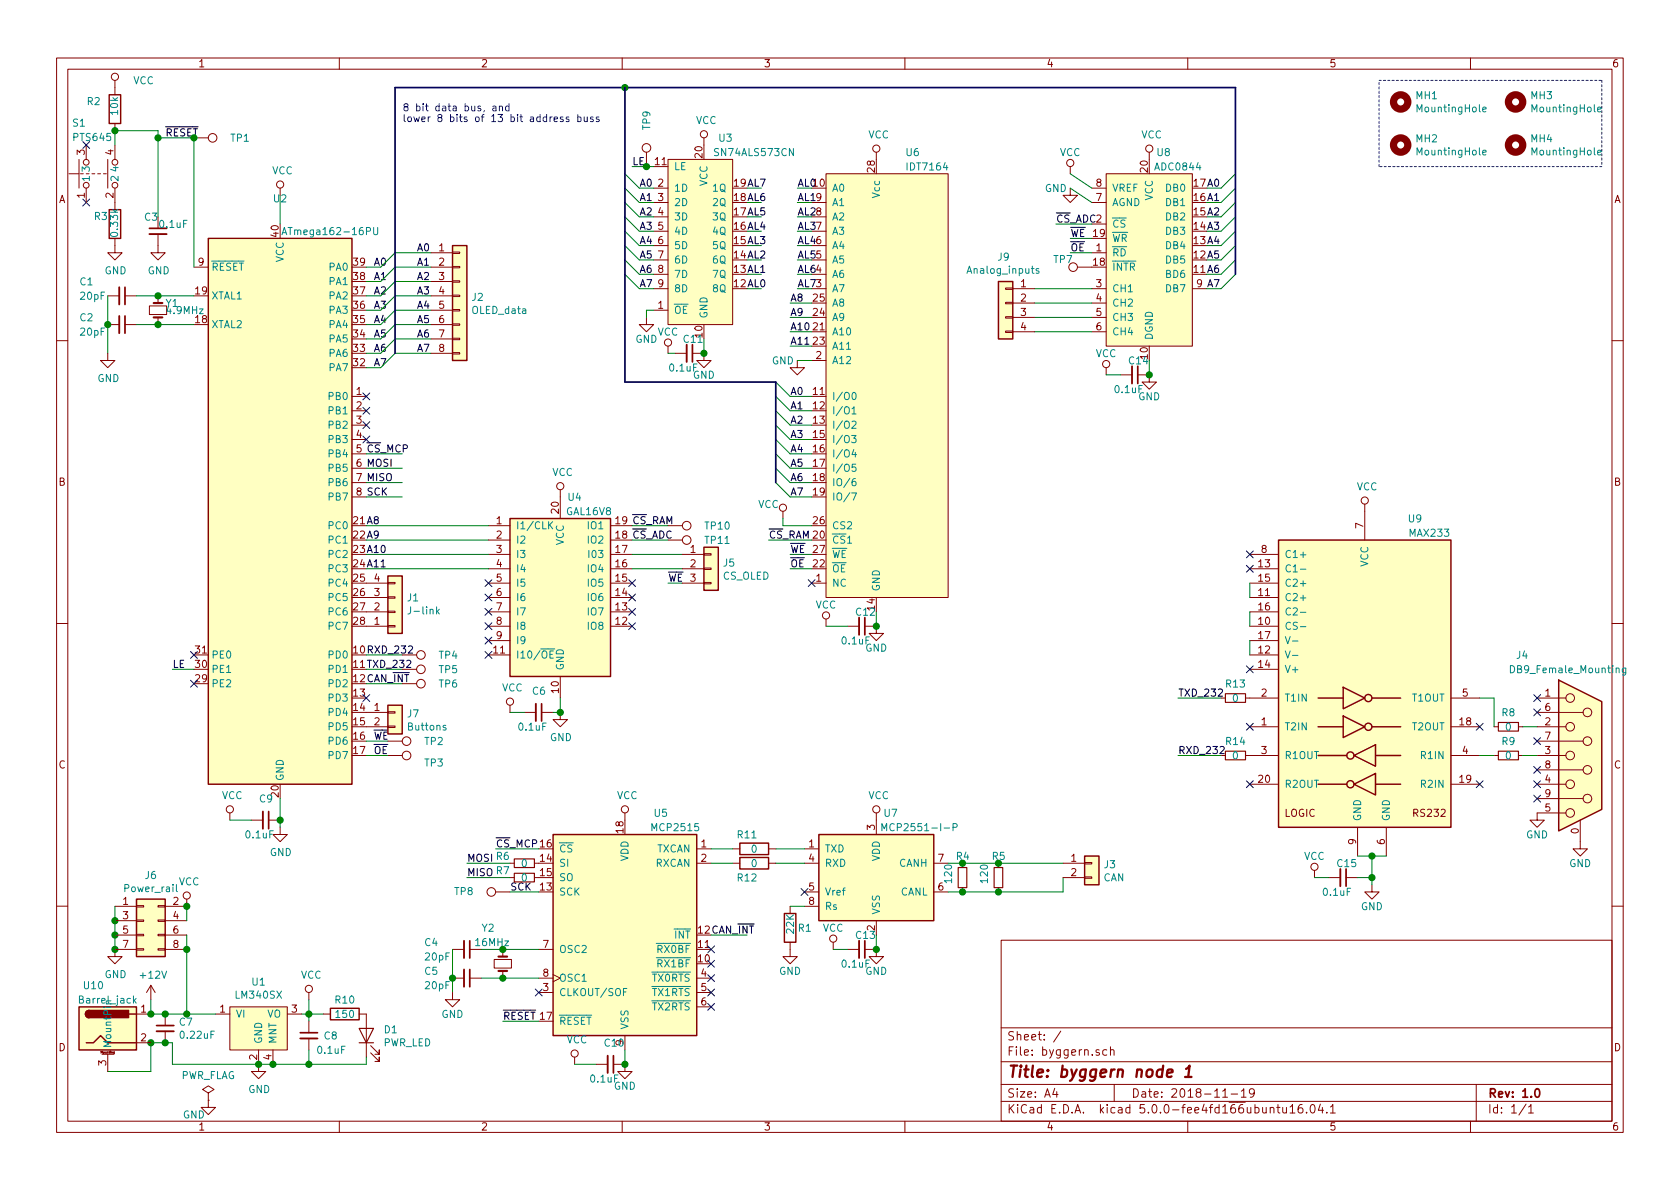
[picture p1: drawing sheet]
<svg xmlns="http://www.w3.org/2000/svg" width="297mm" height="210mm" viewBox="0 0 297 210" stroke-linecap="round" stroke-linejoin="round" font-family="sans-serif">
<defs><g id="words">
<text font-size="2.8" fill="#840000" x="178" y="190.5">Title: byggern node 1</text>
<g font-size="2.1" fill="#840000">
<text x="178" y="184">Sheet: /</text>
<text x="178" y="186.7">File: byggern.sch</text>
<text x="178" y="196.9">KiCad E.D.A. kicad 5.0.0-fee4fd166ubuntu16.04.1</text>
<text x="178" y="194.1">Size: A4</text>
<text x="200" y="194.1">Date: 2018-11-19</text>
<text x="263" y="194.1">Rev: 1.0</text>
<text x="263" y="196.9">Id: 1/1</text>
</g>
<g font-size="1.8" fill="#840000">
<text x="35" y="11.9">1</text>
<text x="85" y="11.9">2</text>
<text x="135" y="11.9">3</text>
<text x="185" y="11.9">4</text>
<text x="235" y="11.9">5</text>
<text x="285" y="11.9">6</text>
<text x="15" y="27.4" transform="rotate(-90 15 27.4)">3</text>
<text x="20.1" y="27.4" transform="rotate(-90 20.1 27.4)">4</text>
<text x="115.9" y="29.2">11</text>
<text x="124.2" y="27.9" transform="rotate(-90 124.2 27.9)">20</text>
<text x="10.4" y="35.9">A</text>
<text x="15" y="35" transform="rotate(-90 15 35)">1</text>
<text x="20.1" y="35" transform="rotate(-90 20.1 35)">2</text>
<text x="116.4" y="33">2</text>
<text x="116.4" y="35.6">3</text>
<text x="154.7" y="30.4" transform="rotate(-90 154.7 30.4)">28</text>
<text x="193.8" y="35.6">7</text>
<text x="193.8" y="33">8</text>
<text x="202.9" y="30.4" transform="rotate(-90 202.9 30.4)">20</text>
<text x="285.4" y="35.9">A</text>
<text x="49.3" y="41.9" transform="rotate(-90 49.3 41.9)">40</text>
<text x="116.4" y="38.1">4</text>
<text x="116.4" y="40.6">5</text>
<text x="193.3" y="41.9">19</text>
<text x="35.1" y="47">9</text>
<text x="62.5" y="47">39</text>
<text x="77.6" y="44.4">1</text>
<text x="77.6" y="47">2</text>
<text x="116.4" y="43.2">6</text>
<text x="116.4" y="45.7">7</text>
<text x="193.3" y="47">18</text>
<text x="193.8" y="44.4">1</text>
<text x="34.6" y="52.1">19</text>
<text x="62.5" y="52.1">37</text>
<text x="62.5" y="49.5">38</text>
<text x="77.6" y="49.5">3</text>
<text x="77.6" y="52.1">4</text>
<text x="116.4" y="48.3">8</text>
<text x="116.4" y="50.8">9</text>
<text x="143.8" y="53.3">25</text>
<text x="180.5" y="50.8">1</text>
<text x="180.5" y="53.3">2</text>
<text x="193.8" y="50.8">3</text>
<text x="193.8" y="53.3">4</text>
<text x="34.6" y="57.1">18</text>
<text x="62.5" y="59.7">34</text>
<text x="62.5" y="57.1">35</text>
<text x="62.5" y="54.6">36</text>
<text x="77.6" y="54.6">5</text>
<text x="77.6" y="57.1">6</text>
<text x="77.6" y="59.7">7</text>
<text x="116.4" y="54.6">1</text>
<text x="124.2" y="59.6" transform="rotate(-90 124.2 59.6)">10</text>
<text x="143.8" y="58.4">21</text>
<text x="143.8" y="55.9">24</text>
<text x="180.5" y="55.9">3</text>
<text x="180.5" y="58.4">4</text>
<text x="193.8" y="55.9">5</text>
<text x="193.8" y="58.4">6</text>
<text x="62.5" y="64.8">32</text>
<text x="62.5" y="62.2">33</text>
<text x="77.6" y="62.2">8</text>
<text x="143.8" y="61">23</text>
<text x="144.3" y="63.5">2</text>
<text x="202.9" y="63.4" transform="rotate(-90 202.9 63.4)">10</text>
<text x="63" y="69.8">1</text>
<text x="143.8" y="69.8">11</text>
<text x="63" y="72.4">2</text>
<text x="63" y="74.9">3</text>
<text x="63" y="77.5">4</text>
<text x="143.8" y="72.4">12</text>
<text x="143.8" y="74.9">13</text>
<text x="143.8" y="77.5">15</text>
<text x="143.8" y="80">16</text>
<text x="143.8" y="82.5">17</text>
<text x="10.4" y="85.9">B</text>
<text x="143.8" y="85.1">18</text>
<text x="143.8" y="87.6">19</text>
<text x="285.4" y="85.9">B</text>
<text x="87.8" y="92.7">1</text>
<text x="87.8" y="95.2">2</text>
<text x="98.8" y="90.7" transform="rotate(-90 98.8 90.7)">20</text>
<text x="143.8" y="92.7">26</text>
<text x="241" y="93.4" transform="rotate(-90 241 93.4)">7</text>
<text x="87.8" y="97.8">3</text>
<text x="87.8" y="100.3">4</text>
<text x="108.9" y="100.3">16</text>
<text x="108.9" y="97.8">17</text>
<text x="122.1" y="97.8">1</text>
<text x="122.1" y="100.3">2</text>
<text x="143.8" y="100.3">22</text>
<text x="143.8" y="97.8">27</text>
<text x="222.6" y="100.3">13</text>
<text x="223" y="97.8">8</text>
<text x="62.5" y="102.9">25</text>
<text x="62.5" y="105.4">26</text>
<text x="62.5" y="107.9">27</text>
<text x="66.2" y="107.9">2</text>
<text x="66.2" y="105.4">3</text>
<text x="66.2" y="102.9">4</text>
<text x="87.8" y="102.9">5</text>
<text x="87.8" y="105.4">6</text>
<text x="87.8" y="107.9">7</text>
<text x="108.9" y="107.9">13</text>
<text x="108.9" y="105.4">14</text>
<text x="108.9" y="102.9">15</text>
<text x="118.1" y="102.9">WE 3</text>
<text x="144.3" y="102.9">1</text>
<text x="154.7" y="107.9" transform="rotate(-90 154.7 107.9)">14</text>
<text x="222.6" y="105.4">11</text>
<text x="222.6" y="102.9">15</text>
<text x="222.6" y="107.9">16</text>
<text x="62.5" y="110.5">28</text>
<text x="66.2" y="110.5">1</text>
<text x="87.8" y="110.5">8</text>
<text x="87.8" y="113">9</text>
<text x="108.9" y="110.5">12</text>
<text x="222.6" y="110.5">10</text>
<text x="222.6" y="113">17</text>
<text x="34.6" y="118.1">30</text>
<text x="34.6" y="115.6">31</text>
<text x="87.3" y="115.6">11</text>
<text x="222.6" y="115.6">12</text>
<text x="222.6" y="118.1">14</text>
<text x="34.6" y="120.6">29</text>
<text x="62.5" y="123.2">13</text>
<text x="62.5" y="125.7">14</text>
<text x="66.2" y="125.7">1</text>
<text x="98.8" y="122.5" transform="rotate(-90 98.8 122.5)">10</text>
<text x="223" y="123.2">2</text>
<text x="258.6" y="123.2">5</text>
<text x="273.2" y="123.2">1</text>
<text x="273.2" y="125.7">6</text>
<text x="62.5" y="128.3">15</text>
<text x="62.5" y="130.8">16</text>
<text x="66.2" y="128.3">2</text>
<text x="223" y="128.3">1</text>
<text x="258.1" y="128.3">18</text>
<text x="273.2" y="128.3">2</text>
<text x="273.2" y="130.8">7</text>
<text x="10.4" y="135.9">C</text>
<text x="62.5" y="133.3">17</text>
<text x="223" y="133.3">3</text>
<text x="258.6" y="133.3">4</text>
<text x="273.2" y="133.3">3</text>
<text x="273.2" y="135.9">8</text>
<text x="285.4" y="135.9">C</text>
<text x="49.3" y="140.9" transform="rotate(-90 49.3 140.9)">20</text>
<text x="222.6" y="138.4">20</text>
<text x="258.1" y="138.4">19</text>
<text x="273.2" y="138.4">4</text>
<text x="273.2" y="143.5">5</text>
<text x="273.2" y="141">9</text>
<text x="110.2" y="147.3" transform="rotate(-90 110.2 147.3)">18</text>
<text x="124" y="149.9">1</text>
<text x="143" y="149.9">1</text>
<text x="154.7" y="146.8" transform="rotate(-90 154.7 146.8)">3</text>
<text x="227.1" y="144.4">LOGIC</text>
<text x="239.8" y="149.3" transform="rotate(-90 239.8 149.3)">9</text>
<text x="244.9" y="149.3" transform="rotate(-90 244.9 149.3)">6</text>
<text x="250" y="144.4">RS232</text>
<text x="279.1" y="147.4" transform="rotate(-90 279.1 147.4)">0</text>
<text x="95.6" y="152.4">14</text>
<text x="95.6" y="154.9">15</text>
<text x="124" y="152.4">2</text>
<text x="143" y="152.4">4</text>
<text x="165.9" y="152.4">7</text>
<text x="189.4" y="152.4">1</text>
<text x="189.4" y="154.9">2</text>
<text x="21.7" y="160">1</text>
<text x="30.6" y="160">2</text>
<text x="95.6" y="157.5">13</text>
<text x="143" y="157.5">5</text>
<text x="143" y="160">8</text>
<text x="165.9" y="157.5">6</text>
<text x="21.7" y="162.6">3</text>
<text x="21.7" y="165.1">5</text>
<text x="21.7" y="167.6">7</text>
<text x="30.6" y="162.6">4</text>
<text x="30.6" y="165.1">6</text>
<text x="30.6" y="167.6">8</text>
<text x="96" y="167.6">7</text>
<text x="123.5" y="167.6">11</text>
<text x="154.7" y="164.6" transform="rotate(-90 154.7 164.6)">2</text>
<text x="96" y="172.7">8</text>
<text x="123.5" y="170.2">10</text>
<text x="124" y="172.7">4</text>
<text x="24.9" y="179.1">1</text>
<text x="38.9" y="179.1">1</text>
<text x="51.6" y="179.1">3</text>
<text x="96" y="175.3">3</text>
<text x="124" y="175.3">5</text>
<text x="124" y="177.8">6</text>
<text x="10.4" y="185.9">D</text>
<text x="24.9" y="184.1">2</text>
<text x="285.4" y="185.9">D</text>
<text x="18.8" y="188.4" transform="rotate(-90 18.8 188.4)">3</text>
<text x="45.5" y="187.4" transform="rotate(-90 45.5 187.4)">2</text>
<text x="48" y="187.4" transform="rotate(-90 48 187.4)">4</text>
<text x="35" y="199.9">1</text>
<text x="85" y="199.9">2</text>
<text x="135" y="199.9">3</text>
<text x="185" y="199.9">4</text>
<text x="235" y="199.9">5</text>
<text x="285" y="199.9">6</text>
</g>
<g font-size="1.8" fill="#008484">
<text x="23.5" y="14.9">VCC</text>
<text x="250.4" y="17.5">MH1</text>
<text x="270.7" y="17.5">MH3</text>
<text x="12.9" y="22.4">S1</text>
<text x="15.4" y="18.6">R2</text>
<text x="20.9" y="20.2" transform="rotate(-90 20.9 20.2)">10k</text>
<text x="115" y="22.9" transform="rotate(-90 115 22.9)">TP9</text>
<text x="123" y="21.9">VCC</text>
<text x="250.7" y="19.9">MountingHole</text>
<text x="271.1" y="19.9">MountingHole</text>
<text x="13.1" y="24.9">PTS645</text>
<text x="40.8" y="25.1">TP1</text>
<text x="126.6" y="27.6">SN74ALS573CN</text>
<text x="127.2" y="25.1">U3</text>
<text x="153.5" y="24.5">VCC</text>
<text x="160.2" y="27.6">U6</text>
<text x="187.4" y="27.6">VCC</text>
<text x="201.8" y="24.5">VCC</text>
<text x="204.6" y="27.6">U8</text>
<text x="250.4" y="25.2">MH2</text>
<text x="250.7" y="27.5">MountingHole</text>
<text x="270.7" y="25.2">MH4</text>
<text x="271.1" y="27.5">MountingHole</text>
<text x="15.9" y="32.3" transform="rotate(-90 15.9 32.3)">1</text>
<text x="15.9" y="30.2" transform="rotate(-90 15.9 30.2)">3</text>
<text x="21" y="32.3" transform="rotate(-90 21 32.3)">2</text>
<text x="21" y="30.2" transform="rotate(-90 21 30.2)">4</text>
<text x="48.1" y="30.8">VCC</text>
<text x="48.4" y="35.8">U2</text>
<text x="119.1" y="30.1">LE</text>
<text x="119.1" y="33.9">1D</text>
<text x="125.1" y="32.9" transform="rotate(-90 125.1 32.9)">VCC</text>
<text x="126.2" y="33.9">1Q</text>
<text x="147.1" y="33.9">A0</text>
<text x="155.6" y="34.9" transform="rotate(-90 155.6 34.9)">Vcc</text>
<text x="160.6" y="30.1">IDT7164</text>
<text x="184.7" y="34">GND</text>
<text x="196.6" y="33.9">VREF</text>
<text x="203.8" y="35.5" transform="rotate(-90 203.8 35.5)">VCC</text>
<text x="204.4" y="30.1">ADC0844</text>
<text x="206.3" y="33.9">DB0</text>
<text x="16.7" y="38.9">R3</text>
<text x="20.9" y="41.7" transform="rotate(-90 20.9 41.7)">0.33k</text>
<text x="25.6" y="39">C3</text>
<text x="28.3" y="40.3">0.1uF</text>
<text x="51" y="41.6">ATmega162-16PU</text>
<text x="119.1" y="36.4">2D</text>
<text x="119.1" y="39">3D</text>
<text x="119.1" y="41.5">4D</text>
<text x="126.2" y="41.5">4Q</text>
<text x="126.2" y="39">3Q</text>
<text x="126.2" y="36.4">2Q</text>
<text x="147.1" y="41.5">A3</text>
<text x="147.1" y="39">A2</text>
<text x="147.1" y="36.4">A1</text>
<text x="196.6" y="40.3">CS</text>
<text x="196.6" y="36.4">AGND</text>
<text x="206.3" y="41.5">DB3</text>
<text x="206.3" y="39">DB2</text>
<text x="206.3" y="36.4">DB1</text>
<text x="37.3" y="47.9">RESET</text>
<text x="50.2" y="46.4" transform="rotate(-90 50.2 46.4)">VCC</text>
<text x="58.3" y="47.9">PA0</text>
<text x="119.1" y="44.1">5D</text>
<text x="119.1" y="46.6">6D</text>
<text x="126.2" y="46.6">6Q</text>
<text x="126.2" y="44.1">5Q</text>
<text x="147.1" y="46.6">A5</text>
<text x="147.1" y="44.1">A4</text>
<text x="176.5" y="46.1">J9</text>
<text x="186.3" y="46.5">TP7</text>
<text x="196.6" y="45.3">RD</text>
<text x="196.6" y="47.9">INTR</text>
<text x="196.6" y="42.8">WR</text>
<text x="206.3" y="46.6">DB5</text>
<text x="206.3" y="44.1">DB4</text>
<text x="14.2" y="50.5">C1</text>
<text x="14.3" y="53">20pF</text>
<text x="18.5" y="48.5">GND</text>
<text x="26.1" y="48.5">GND</text>
<text x="37.3" y="53">XTAL1</text>
<text x="58.3" y="53">PA2</text>
<text x="58.3" y="50.4">PA1</text>
<text x="83.5" y="53.2">J2</text>
<text x="119.1" y="49.1">7D</text>
<text x="119.1" y="51.7">8D</text>
<text x="126.2" y="51.7">8Q</text>
<text x="126.2" y="49.1">7Q</text>
<text x="147.1" y="51.7">A7</text>
<text x="147.1" y="49.1">A6</text>
<text x="171.3" y="48.4">Analog_inputs</text>
<text x="196.6" y="51.7">CH1</text>
<text x="206.3" y="49.1">BD6</text>
<text x="206.3" y="51.7">DB7</text>
<text x="14.2" y="56.8">C2</text>
<text x="14.3" y="59.4">20pF</text>
<text x="29.4" y="54.3">Y1</text>
<text x="29.6" y="55.5">4.9MHz</text>
<text x="37.3" y="58">XTAL2</text>
<text x="58.3" y="58">PA4</text>
<text x="58.3" y="55.5">PA3</text>
<text x="83.6" y="55.5">OLED_data</text>
<text x="116.3" y="59.4">VCC</text>
<text x="119.1" y="55.5">OE</text>
<text x="125.1" y="56.4" transform="rotate(-90 125.1 56.4)">GND</text>
<text x="147.1" y="59.3">A10</text>
<text x="147.1" y="56.8">A9</text>
<text x="147.1" y="54.2">A8</text>
<text x="196.6" y="54.2">CH2</text>
<text x="196.6" y="56.8">CH3</text>
<text x="196.6" y="59.3">CH4</text>
<text x="58.3" y="65.7">PA7</text>
<text x="58.3" y="63.1">PA6</text>
<text x="58.3" y="60.6">PA5</text>
<text x="112.3" y="60.6">GND</text>
<text x="118.5" y="65.7">0.1uF</text>
<text x="120.9" y="60.6">C11</text>
<text x="136.5" y="64.4">GND</text>
<text x="147.1" y="64.4">A12</text>
<text x="147.1" y="61.8">A11</text>
<text x="193.7" y="63.2">VCC</text>
<text x="199.7" y="64.4">C14</text>
<text x="203.8" y="60.2" transform="rotate(-90 203.8 60.2)">DGND</text>
<text x="17.2" y="67.6">GND</text>
<text x="58.3" y="70.7">PB0</text>
<text x="122.5" y="67">GND</text>
<text x="147.1" y="70.7">I/O0</text>
<text x="197.2" y="69.5">0.1uF</text>
<text x="201.2" y="70.8">GND</text>
<text x="58.3" y="73.3">PB1</text>
<text x="58.3" y="75.8">PB2</text>
<text x="147.1" y="73.3">I/O1</text>
<text x="147.1" y="75.8">I/O2</text>
<text x="58.3" y="78.4">PB3</text>
<text x="58.3" y="80.9">PB4</text>
<text x="58.3" y="83.4">PB5</text>
<text x="147.1" y="78.4">I/O3</text>
<text x="147.1" y="80.9">I/O4</text>
<text x="147.1" y="83.4">I/O5</text>
<text x="58.3" y="86">PB6</text>
<text x="58.3" y="88.5">PB7</text>
<text x="97.6" y="84.2">VCC</text>
<text x="100.5" y="88.6">U4</text>
<text x="134" y="89.8">VCC</text>
<text x="147.1" y="86">IO/6</text>
<text x="147.1" y="88.5">IO/7</text>
<text x="239.9" y="86.7">VCC</text>
<text x="58.3" y="93.6">PC0</text>
<text x="91.2" y="93.6">I1/CLK</text>
<text x="100.2" y="91.1">GAL16V8</text>
<text x="104.1" y="93.6">IO1</text>
<text x="124.7" y="93.6">TP10</text>
<text x="147.1" y="93.6">CS2</text>
<text x="249.1" y="92.4">U9</text>
<text x="249.3" y="94.9">MAX233</text>
<text x="58.3" y="96.1">PC1</text>
<text x="58.3" y="98.7">PC2</text>
<text x="58.3" y="101.2">PC3</text>
<text x="91.2" y="96.1">I2</text>
<text x="91.2" y="98.7">I3</text>
<text x="91.2" y="101.2">I4</text>
<text x="99.7" y="96.4" transform="rotate(-90 99.7 96.4)">VCC</text>
<text x="104.1" y="101.2">IO4</text>
<text x="104.1" y="96.1">IO2</text>
<text x="104.5" y="98.7">I03</text>
<text x="124.7" y="96.2">TP11</text>
<text x="127.9" y="100.2">J5</text>
<text x="147.1" y="96.1">CS1</text>
<text x="147.1" y="101.2">OE</text>
<text x="147.1" y="98.7">WE</text>
<text x="227.1" y="101.2">C1-</text>
<text x="227.1" y="98.7">C1+</text>
<text x="241.9" y="100.2" transform="rotate(-90 241.9 100.2)">VCC</text>
<text x="58.3" y="103.8">PC4</text>
<text x="58.3" y="106.3">PC5</text>
<text x="72.1" y="106.3">J1</text>
<text x="91.2" y="103.8">I5</text>
<text x="91.2" y="106.3">I6</text>
<text x="104.1" y="106.3">IO6</text>
<text x="104.1" y="103.8">IO5</text>
<text x="127.8" y="102.5">CS_OLED</text>
<text x="144.2" y="107.6">VCC</text>
<text x="147.1" y="103.8">NC</text>
<text x="155.6" y="104.6" transform="rotate(-90 155.6 104.6)">GND</text>
<text x="227.1" y="106.3">C2+</text>
<text x="227.1" y="103.8">C2+</text>
<text x="58.3" y="108.8">PC6</text>
<text x="58.3" y="111.4">PC7</text>
<text x="72.6" y="108.7">J-link</text>
<text x="91.2" y="108.8">I7</text>
<text x="91.2" y="111.4">I8</text>
<text x="91.2" y="113.9">I9</text>
<text x="104.1" y="111.4">IO8</text>
<text x="104.1" y="108.8">IO7</text>
<text x="149" y="114">0.1uF</text>
<text x="151.4" y="108.9">C12</text>
<text x="227.1" y="111.4">CS-</text>
<text x="227.1" y="108.8">C2-</text>
<text x="37.3" y="119">PE1</text>
<text x="37.3" y="116.5">PE0</text>
<text x="58.3" y="116.5">PD0</text>
<text x="58.3" y="119">PD1</text>
<text x="77.6" y="119">TP5</text>
<text x="77.6" y="116.5">TP4</text>
<text x="91.2" y="116.5">I10/OE</text>
<text x="99.7" y="118.6" transform="rotate(-90 99.7 118.6)">GND</text>
<text x="153" y="115.2">GND</text>
<text x="227.1" y="119">V+</text>
<text x="267.5" y="119">DB9_Female_Mounting</text>
<text x="268.2" y="116.5">J4</text>
<text x="37.3" y="121.5">PE2</text>
<text x="58.3" y="121.5">PD2</text>
<text x="58.3" y="124.1">PD3</text>
<text x="77.6" y="121.6">TP6</text>
<text x="88.7" y="122.3">VCC</text>
<text x="94.2" y="122.9">C6</text>
<text x="216.8" y="121.6">R13</text>
<text x="218" y="124.1">0</text>
<text x="227.1" y="124.1">T1IN</text>
<text x="249.7" y="124.1">T1OUT</text>
<text x="58.3" y="126.6">PD4</text>
<text x="58.3" y="129.2">PD5</text>
<text x="58.3" y="131.7">PD6</text>
<text x="72.1" y="126.9">J7</text>
<text x="72.2" y="129.2">Buttons</text>
<text x="75.1" y="131.7">TP2</text>
<text x="91.8" y="129.2">0.1uF</text>
<text x="97.2" y="131.1">GND</text>
<text x="216.8" y="131.7">R14</text>
<text x="227.1" y="129.2">T2IN</text>
<text x="249.7" y="129.2">T2OUT</text>
<text x="265.6" y="131.7">R9</text>
<text x="265.6" y="126.7">R8</text>
<text x="266.2" y="129.2">0</text>
<text x="58.3" y="134.2">PD7</text>
<text x="75.1" y="135.6">TP3</text>
<text x="218" y="134.3">0</text>
<text x="227.1" y="134.2">R1OUT</text>
<text x="251.5" y="134.2">R1IN</text>
<text x="266.2" y="134.3">0</text>
<text x="39.2" y="141.3">VCC</text>
<text x="45.9" y="141.9">C9</text>
<text x="50.2" y="138.2" transform="rotate(-90 50.2 138.2)">GND</text>
<text x="109.1" y="141.3">VCC</text>
<text x="153.5" y="141.3">VCC</text>
<text x="227.1" y="139.3">R2OUT</text>
<text x="251.5" y="139.3">R2IN</text>
<text x="43.6" y="148.3">0.1uF</text>
<text x="115.4" y="147">MCP2515</text>
<text x="115.7" y="144.4">U5</text>
<text x="130.5" y="148.3">R11</text>
<text x="156.4" y="144.4">U7</text>
<text x="157.2" y="147">MCP2551-I-P</text>
<text x="240.7" y="145.3" transform="rotate(-90 240.7 145.3)">GND</text>
<text x="245.7" y="145.3" transform="rotate(-90 245.7 145.3)">GND</text>
<text x="269.8" y="148.3">GND</text>
<text x="25.7" y="155.4">J6</text>
<text x="47.7" y="151.4">GND</text>
<text x="82.5" y="152.4">MOSI R6</text>
<text x="82.5" y="154.9">MISO R7</text>
<text x="92.2" y="153.3">0</text>
<text x="92.2" y="155.9">0</text>
<text x="98.8" y="153.3">SI</text>
<text x="98.8" y="155.8">SO</text>
<text x="98.8" y="150.7">CS</text>
<text x="111.1" y="152.3" transform="rotate(-90 111.1 152.3)">VDD</text>
<text x="115.9" y="153.3">RXCAN</text>
<text x="116.1" y="150.7">TXCAN</text>
<text x="130.5" y="155.9">R12</text>
<text x="132.9" y="153.3">0</text>
<text x="132.9" y="150.8">0</text>
<text x="145.8" y="150.7">TXD</text>
<text x="145.8" y="153.3">RXD</text>
<text x="155.6" y="152.3" transform="rotate(-90 155.6 152.3)">VDD</text>
<text x="159" y="153.3">CANH</text>
<text x="169.1" y="152.1">R4</text>
<text x="175.5" y="152.1">R5</text>
<text x="195.1" y="155.8">CAN</text>
<text x="195.3" y="153.5">J3</text>
<text x="230.6" y="152.1">VCC</text>
<text x="236.5" y="153.3">C15</text>
<text x="277.4" y="153.3">GND</text>
<text x="22.2" y="157.8">Power_rail</text>
<text x="31.6" y="156.6">VCC</text>
<text x="80.4" y="158.3">TP8</text>
<text x="98.8" y="158.4">SCK</text>
<text x="145.8" y="158.4">Vref</text>
<text x="145.8" y="160.9">Rs</text>
<text x="155.6" y="161.8" transform="rotate(-90 155.6 161.8)">VSS</text>
<text x="159.2" y="158.4">CANL</text>
<text x="168.3" y="156" transform="rotate(-90 168.3 156)">120</text>
<text x="174.7" y="156" transform="rotate(-90 174.7 156)">120</text>
<text x="234.1" y="158.4">0.1uF</text>
<text x="240.6" y="161">GND</text>
<text x="75.1" y="167.3">C4</text>
<text x="84.2" y="167.3">16MHz</text>
<text x="85.2" y="164.8">Y2</text>
<text x="119.3" y="166">INT</text>
<text x="140.4" y="165" transform="rotate(-90 140.4 165)">22K</text>
<text x="141.2" y="164.8">R1</text>
<text x="145.5" y="164.8">VCC</text>
<text x="151.4" y="166">C13</text>
<text x="18.5" y="173">GND</text>
<text x="25" y="173.1">+12V</text>
<text x="53.2" y="173.1">VCC</text>
<text x="75.1" y="172.4">C5</text>
<text x="75.3" y="169.8">20pF</text>
<text x="98.8" y="168.5">OSC2</text>
<text x="98.8" y="173.6">OSC1</text>
<text x="115.4" y="173.6">TX0RTS</text>
<text x="116.4" y="171.1">RX1BF</text>
<text x="116.4" y="168.5">RX0BF</text>
<text x="137.7" y="172.4">GND</text>
<text x="149" y="171.1">0.1uF</text>
<text x="153" y="172.4">GND</text>
<text x="14.3" y="177.5">Barrel_jack</text>
<text x="14.9" y="174.9">U10</text>
<text x="41.7" y="180">VI</text>
<text x="41.8" y="176.6">LM340SX</text>
<text x="44.6" y="174.3">U1</text>
<text x="47.2" y="180">VO</text>
<text x="59.3" y="177.5">R10</text>
<text x="75.3" y="174.9">20pF</text>
<text x="98.8" y="176.1">CLKOUT/SOF</text>
<text x="115.4" y="176.1">TX1RTS</text>
<text x="115.4" y="178.7">TX2RTS</text>
<text x="19.7" y="185.4" transform="rotate(-90 19.7 185.4)">MountPin</text>
<text x="31.7" y="181.4">C7</text>
<text x="32.1" y="183.7">0.22uF</text>
<text x="46.4" y="184.7" transform="rotate(-90 46.4 184.7)">GND</text>
<text x="48.9" y="184.7" transform="rotate(-90 48.9 184.7)">MNT</text>
<text x="57.4" y="183.8">C8</text>
<text x="59.5" y="180">150</text>
<text x="67.7" y="185">PWR_LED</text>
<text x="68" y="182.7">D1</text>
<text x="78.1" y="180">GND</text>
<text x="98.8" y="181.2">RESET</text>
<text x="100.2" y="184.5">VCC</text>
<text x="107" y="185.1">C10</text>
<text x="110.2" y="184.9" transform="rotate(-90 110.2 184.9)">9</text>
<text x="111.1" y="182.1" transform="rotate(-90 111.1 182.1)">VSS</text>
<text x="31.9" y="190.8">PWR_FLAG</text>
<text x="56.3" y="186.4">0.1uF</text>
<text x="104.5" y="191.4">0.1uF</text>
<text x="32.3" y="197.8">GND</text>
<text x="43.9" y="193.3">GND</text>
<text x="108.5" y="192.7">GND</text>
</g>
<g font-size="1.8" fill="#0000c2">
<text x="71.1" y="19.7">8 bit data bus, and</text>
<text x="71.1" y="21.6">lower 8 bits of 13 bit address buss</text>
</g>
<g font-size="1.8">
<text x="29.2" y="24.1">RESET</text>
<text x="113" y="33">A0</text>
<text x="113" y="35.6">A1</text>
<text x="129.8" y="35.6">18AL6</text>
<text x="129.8" y="33">19AL7</text>
<text x="141" y="33">AL010</text>
<text x="141" y="35.6">AL19</text>
<text x="211.1" y="35.6">16A1</text>
<text x="211.1" y="33">17A0</text>
<text x="113" y="38.1">A2</text>
<text x="113" y="40.6">A3</text>
<text x="129.8" y="40.6">16AL4</text>
<text x="129.8" y="38.1">17AL5</text>
<text x="141" y="38.1">AL28</text>
<text x="141" y="40.6">AL37</text>
<text x="186.7" y="39.4">CS_ADC2</text>
<text x="189.2" y="41.9">WE</text>
<text x="211.1" y="40.6">14A3</text>
<text x="211.1" y="38.1">15A2</text>
<text x="66" y="47">A0</text>
<text x="73.7" y="44.4">A0</text>
<text x="73.7" y="47">A1</text>
<text x="113" y="43.2">A4</text>
<text x="113" y="45.7">A5</text>
<text x="129.8" y="45.7">14AL2</text>
<text x="129.8" y="43.2">15AL3</text>
<text x="141" y="43.2">AL46</text>
<text x="141" y="45.7">AL55</text>
<text x="189.2" y="44.4">OE</text>
<text x="211.1" y="45.7">12A5</text>
<text x="211.1" y="43.2">13A4</text>
<text x="66" y="49.5">A1</text>
<text x="66" y="52.1">A2</text>
<text x="73.7" y="49.5">A2</text>
<text x="73.7" y="52.1">A3</text>
<text x="113" y="48.3">A6</text>
<text x="113" y="50.8">A7</text>
<text x="129.8" y="50.8">12AL0</text>
<text x="129.8" y="48.3">13AL1</text>
<text x="139.7" y="53.3">A8</text>
<text x="141" y="48.3">AL64</text>
<text x="141" y="50.8">AL73</text>
<text x="211.1" y="48.3">11A6</text>
<text x="211.6" y="50.8">9 A7</text>
<text x="66" y="54.6">A3</text>
<text x="66" y="57.1">A4</text>
<text x="66" y="59.7">A5</text>
<text x="73.7" y="54.6">A4</text>
<text x="73.7" y="57.1">A5</text>
<text x="73.7" y="59.7">A6</text>
<text x="139.7" y="55.9">A9</text>
<text x="139.7" y="58.4">A10</text>
<text x="66" y="62.2">A6</text>
<text x="66" y="64.8">A7</text>
<text x="73.7" y="62.2">A7</text>
<text x="139.7" y="61">A11</text>
<text x="139.7" y="69.8">A0</text>
<text x="139.7" y="72.4">A1</text>
<text x="139.7" y="74.9">A2</text>
<text x="139.7" y="77.5">A3</text>
<text x="63" y="80">5 CS_MCP</text>
<text x="63" y="82.5">6 MOSI</text>
<text x="139.7" y="80">A4</text>
<text x="139.7" y="82.5">A5</text>
<text x="63" y="85.1">7 MISO</text>
<text x="63" y="87.6">8 SCK</text>
<text x="139.7" y="85.1">A6</text>
<text x="139.7" y="87.6">A7</text>
<text x="62.5" y="92.7">21A8</text>
<text x="62.5" y="95.2">22A9</text>
<text x="108.9" y="95.2">18 CS_ADC</text>
<text x="108.9" y="92.7">19 CS_RAM</text>
<text x="135.9" y="95.2">CS_RAM 20</text>
<text x="62.5" y="97.8">23A10</text>
<text x="62.5" y="100.3">24A11</text>
<text x="139.7" y="100.3">OE</text>
<text x="139.7" y="97.8">WE</text>
<text x="30.5" y="118.1">LE</text>
<text x="62.5" y="115.6">10RXD_232</text>
<text x="62.5" y="118.1">11TXD_232</text>
<text x="62.5" y="120.6">12CAN_INT</text>
<text x="208.3" y="123.2">TXD_232</text>
<text x="66" y="130.8">WE</text>
<text x="66" y="133.3">OE</text>
<text x="208.3" y="133.3">RXD_232</text>
<text x="87.6" y="149.9">CS_MCP 16</text>
<text x="90.2" y="157.5">SCK</text>
<text x="123.5" y="165.1">12CAN_INT</text>
<text x="88.9" y="180.3">RESET 17</text>
</g>
<text font-size="1.8" fill="#008400" x="111.8" y="29.2">LE</text>
<text font-size=".5" fill="#840000" x="17.9" y="186.3">Mounting</text>
</g></defs>
<g fill="none" stroke="#840000" stroke-width=".18">
<path d="M10 10.3h277v189.9h-277zM12 12.2h273v186.1h-273zM20.3 14.2v2.6M60 10.3v1.9M110 10.3v1.9M160 10.3v1.9M210 10.3v1.9M260 10.3v1.9M12.2 30.7h1.8M14 28.2v5.1M15.2 25.6v2.6M15.2 33.3v2.5"/>
<path d="M16.3 30.7h.5M17.3 30.7h.5M18.3 30.7h.5M19 28.2v5.1M20.3 21.8v1.3M20.3 25.6v2.6M20.3 33.3v3.8M27.9 38.3v2.1M34.3 24.4h2.5M49.5 33.3v1.2M114.3 26.9v2.6M115.6 33.3h2.5"/>
<path d="M115.6 35.8h2.5M115.6 38.3h2.5M118.1 28.2h11.4v29.2h-11.4zM124.5 24.4v1.2M143.5 35.8h2.5M143.5 38.3h2.5M146 30.7h21.6v75h-21.6zM154.9 26.9v1.3M189.2 33.3v1.2h1.3l-1.3 1.3-1.2-1.3h1.2M189.2 29.5v1.2M193 33.3h2.6M193 35.8h2.6"/>
<path d="M193 39.6h2.6M195.6 30.7h15.2v30.5h-15.2zM203.2 26.9v1.3M19 52.3h2.1M19 57.4h2.1M20.3 42.2v2.5h1.3l-1.3 1.3-1.3-1.3h1.3M22.1 52.3h2M22.1 57.4h2M26.4 54.1h3.1v1.5h-3.1zM27.9 41.4v3.3h1.3l-1.3 1.3-1.2-1.3h1.2M27.9 52.3v1.3M27.9 56.1v1.3"/>
<path d="M34.3 47.2h2.5M76.2 47.2h3.8M76.2 54.9h3.8M76.2 44.7h3.8M76.2 52.3h3.8M76.2 57.4h3.8M76.2 49.8h3.8M76.2 59.9h3.8M80 59.8h1.3v.3h-1.3zM80 57.3h1.3v.2h-1.3zM80 54.7h1.3v.3h-1.3zM80 52.2h1.3v.2h-1.3z"/>
<path d="M80 49.7h1.3v.2h-1.3zM80 47.1h1.3v.3h-1.3zM80 44.6h1.3v.2h-1.3zM114.3 56.1v1.3h1.3l-1.3 1.3-1.3-1.3h1.3M115.6 54.9h2.5M115.6 40.9h2.5M115.6 43.4h2.5M115.6 46h2.5M115.6 48.5h2.5M115.6 51h2.5M143.5 40.9h2.5M143.5 43.4h2.5"/>
<path d="M143.5 46h2.5M143.5 48.5h2.5M143.5 51h2.5M177.8 50.9h1.3v.3h-1.3zM177.8 53.5h1.3v.2h-1.3zM177.8 56h1.3v.3h-1.3zM177.8 58.5h1.3v.3h-1.3zM179.1 51h3.8M179.1 53.6h3.8M179.1 56.1h3.8M179.1 58.7h3.8M190.5 47.2h2.5"/>
<path d="M193 51h2.6M193 44.7h2.6M193 53.6h2.6M193 56.1h2.6M193 58.7h2.6M210.8 51h2.6M10 60.2h2M19 62.5v1.2h1.3l-1.3 1.3-1.2-1.3h1.2M62.2 70.1h2.6M62.2 72.6h2.6M62.2 75.2h2.6M62.2 77.7h2.6"/>
<path d="M76.2 62.5h3.8M80 62.4h1.3v.2h-1.3zM118.1 61.2v1.3M119.4 62.5h2M122.4 62.5h2.1v1.2h1.2l-1.2 1.3-1.3-1.3h1.3M141 63.7v1.3h1.2l-1.2 1.3-1.3-1.3h1.3M143.5 63.7h2.5M195.6 65v1.3M198.1 66.3h2.1M201.2 66.3h2v1.3h1.3l-1.3 1.2-1.3-1.2h1.3M285 60.2h2M62.2 80.3h2.6"/>
<path d="M62.2 82.8h2.6M62.2 85.3h2.6M62.2 87.9h2.6M86.4 93h3.8M86.4 95.5h3.8M86.4 98h3.8M99.1 86.6v5.1M107.9 93h3.9M107.9 95.5h3.9M107.9 98h3.9M118.1 93h2.5M118.1 95.5h2.5"/>
<path d="M120.6 98h3.9M124.5 97.9h1.2v.3h-1.2zM138.4 90.4v1.3M221 98h5.1M241.3 89.1v6.4M10 110.3h2M64.8 103.1h3.8M64.8 105.7h3.8M64.8 108.2h3.8M64.8 110.7h3.8M68.6 110.6h1.2v.3h-1.2zM68.6 108.1h1.2v.2h-1.2z"/>
<path d="M68.6 105.5h1.2v.3h-1.2zM68.6 103h1.2v.2h-1.2zM71.1 115.8h2.6M71.1 118.4h2.6M86.4 103.1h3.8M86.4 100.6h3.8M86.4 105.7h3.8M86.4 108.2h3.8M86.4 110.7h3.8M86.4 113.3h3.8M86.4 115.8h3.8M99.1 119.6v3.8"/>
<path d="M107.9 103.1h3.9M107.9 100.6h3.9M107.9 105.7h3.9M107.9 108.2h3.9M107.9 110.7h3.9M120.6 103.1h3.9M120.6 100.6h3.9M124.5 103h1.2v.2h-1.2zM124.5 100.5h1.2v.2h-1.2zM143.5 103.1h2.5M146 109.5v1.2M149.9 110.7h2"/>
<path d="M152.9 110.7h2v1.3h1.3l-1.3 1.3-1.2-1.3h1.2M221 103.1h5.1M221 100.6h5.1M221 105.7h5.1M221 108.2h5.1M221 110.7h5.1M221 113.3h5.1M221 115.8h5.1M221 118.4h5.1M285 110.3h2M64.8 128.5h3.8M64.8 126h3.8"/>
<path d="M68.6 128.4h1.2v.2h-1.2zM68.6 125.9h1.2v.2h-1.2zM68.6 133.6h2.5M68.6 131.1h2.5M71.1 120.9h2.6M90.2 124.7v1.3M92.7 126h2M95.8 126h2M99.1 126v1.2h1.2l-1.2 1.3-1.3-1.3h1.3M215.9 123.4h.8M215.9 133.6h.8M220.2 123.4h5.9"/>
<path d="M220.2 133.6h5.9M221 128.5h5.1M221 138.7h5.1M256.5 128.5h5.1M256.5 138.7h5.1M256.5 123.4h5.1M256.5 133.6h5.1M264.2 128.5h.7M264.2 133.6h.7M268.5 128.5h.7M268.5 133.6h.7M271.8 128.5h5.1"/>
<path d="M271.8 138.7h5.1M271.8 123.4h5.1M271.8 133.6h5.1M271.8 136.1h8.1M271.8 131.1h8.1M271.8 126h8.1M33 159v1.3h-3.8M40.6 143.8v1.2M44.4 145h2.1M47.5 145h2M49.5 146.3v1.3h1.3l-1.3 1.2-1.2-1.2h1.2M87.6 157.7h2.6"/>
<path d="M90.2 152.6h.7M90.2 155.2h.7M94.5 152.6h.7M94.5 155.2h.7M110.5 143.8v1.2M123.2 150.1h2.5M123.2 152.6h2.5M129.5 150.1h1.3M129.5 152.6h1.3M135.9 150.1h1.3M135.9 152.6h1.3M142.2 150.1h2.6"/>
<path d="M142.2 152.6h2.6M142.2 157.7h2.6M154.9 143.8v3.8M165.1 152.6h2.5M165.1 157.7h2.5M170.2 152.6v.8M170.2 157v.7M176.5 152.6v.8M176.5 157v.7M188 152.6h3.8M188 155.2h3.8M191.8 155.1h1.2v.2h-1.2z"/>
<path d="M191.8 152.5h1.2v.3h-1.2zM232.4 153.9v1.3M234.9 155.2h2.1M238 155.2h2M240 146.3v5.1M242.6 156.5v1.2h1.2l-1.2 1.3-1.3-1.3h1.3M245.1 146.3v5.1M271.8 141.2h8.1M276.9 143.8h-5.1v1.2h1.2l-1.2 1.3-1.3-1.3h1.3M279.4 145v5.1h1.3l-1.3 1.3-1.3-1.3h1.3M10 160.2h2M20.3 160.3h3.8"/>
<path d="M20.3 162.8h3.8M20.3 165.3h3.8M24.1 167.8h1.3v.2h-1.3zM24.1 165.2h1.3v.3h-1.3zM24.1 162.7h1.3v.2h-1.3zM24.1 160.1h1.3v.3h-1.3zM24.1 167.9h-3.8v1.3h1.3l-1.3 1.2-1.3-1.2h1.3M24.1 179.3h2.6M26.7 174.2l-.8 1.3M26.7 174.2v2.6M26.7 174.2l.7 1.3M27.9 167.8h1.3v.2h-1.3z"/>
<path d="M27.9 165.2h1.3v.3h-1.3zM27.9 162.7h1.3v.2h-1.3zM27.9 160.1h1.3v.3h-1.3zM29.2 167.9h3.8M29.2 179.3v2.1M29.2 162.8h3.8M29.2 165.3h3.8M38.1 179.3h2.5M40.6 178h10.2v7.7h-10.2zM50.8 179.3h2.5M54.6 175.5v1.3M57.1 179.3h1.3"/>
<path d="M63.5 179.3h1.3v7.6M80 175.5v1.3h1.3l-1.3 1.2-1.3-1.2h1.3M80 173h2M80 167.9h2M83.1 173h2M83.1 167.9h2M87.4 169.7h3v1.5h-3zM88.9 167.9v1.3M88.9 171.7v1.3M95.2 175.5h2.6M95.2 173h2.6M95.2 167.9h2.6"/>
<path d="M97.8 172.3l1.3 .7-1.3 .6M123.2 175.5h2.5M123.2 173h2.5M123.2 178h2.5M139.7 166.6v2.6h1.3l-1.3 1.2-1.3-1.2h1.3M139.7 160.3v1.2M142.2 160.3h2.6M147.3 166.6v1.3M149.9 167.9h2M152.9 167.9h2v1.3h1.3l-1.3 1.2-1.2-1.2h1.2M154.9 162.8v2.5M177 166.3h108v32h-108z"/>
<path d="M285 160.2h2M18 186.4h2.1M19 186.4v3.1M20.2 186.3l-.2-.1 .1-.2h.1v.4h-.1M24.1 184.4h2.6M29.2 182.4v2M36.8 193.3l1-.6-1-.7-1 .7 1 .6v1.3M36.8 194.6h.1M36.8 194.6v1.2h1.3l-1.3 1.3-1.2-1.3h1.2M45.7 185.7v3.8h1.3l-1.3 1.2-1.3-1.2h1.3M48.3 185.7v2.5M54.6 180.6v2"/>
<path d="M54.6 183.6v2.1M60 198.3v1.9M65.5 186.2l1.6 1.5v-.8v.8h-.8M65.5 184.9l1.6 1.5v-.7v.7h-.8M101.6 186.9v1.3M105.4 188.2h2M108.5 188.2h2v1.3h1.3l-1.3 1.2-1.3-1.2h1.3M110 198.3v1.9M110.5 183.1v2.6M160 198.3v1.9M177 194.8h108M177 191.8h108"/>
<path d="M177 187.8h108M177 181.8h108M186.5 192.5l-.4 1h1M186.8 193v1M187.6 182.3l-1.3 2M195.7 185.7l-.4-.1-.3 .3v.6l.3 .1 .4-.1M196.3 185.7l.2-.1 .4 .1 .1 .9M196.3 185.1v1.5M197 191.8v3M210 198.3v1.9M216.2 194h.8M217.7 193.5h1.1"/>
<path d="M219.5 193l.4-.5v1.5M219.5 194h.8M221.8 193.2l-.3 .3h-.3l-.3-.3v-.4l.2-.2 .4-.1 .2 .2a1.13 1.13 0 0 1-.2 1.2l-.4 .1M224.6 196l.1-.1a.37 .37 0 0 1 .5 .1v.8M225.7 195.8h.6M226 195.3v1.3l.3 .2M226.8 195.8v.8a.39 .39 0 0 0 .7 .1M227.5 195.8v1M228.1 195.8l.4-.5v1.5M228.1 196.8h.9M230.2 195.3a.59 .59 0 0 0-.7 .7l.1 .7 .2 .1 .5-.1 .1-.5-.2-.2-.4-.1-.3 .3M231 196.7v.1"/>
<path d="M231.8 195.5l.4-.2a.94 .94 0 0 1 0 1.5 .79 .79 0 0 1-.4-1.3zM233.5 195.2l-.4 1.1h.9M233.8 195.8v1M234.6 196.7v.1M235.2 195.8l.5-.5v1.5M235.2 196.8h.9M260 198.3v1.9M261 191.8v6.5M269.8 195.2l-1.2 2M270.3 195.8l.4-.5v1.5M270.3 196.8h.8"/>
<circle cx="20.3" cy="13.6" r=".63"/>
<circle cx="15.2" cy="32.8" r=".51"/>
<circle cx="15.2" cy="28.7" r=".51"/>
<circle cx="20.3" cy="28.7" r=".51"/>
<circle cx="20.3" cy="32.8" r=".51"/>
<circle cx="37.6" cy="24.4" r=".76"/>
<circle cx="49.5" cy="32.6" r=".63"/>
<circle cx="114.3" cy="26.2" r=".76"/>
<circle cx="124.5" cy="23.7" r=".63"/>
<circle cx="154.9" cy="26.3" r=".63"/>
<circle cx="189.2" cy="28.8" r=".63"/>
<circle cx="203.2" cy="26.3" r=".63"/>
<circle cx="189.7" cy="47.2" r=".76"/>
<circle cx="118.1" cy="60.6" r=".63"/>
<circle cx="195.6" cy="64.4" r=".63"/>
<circle cx="99.1" cy="86" r=".63"/>
<circle cx="121.4" cy="93" r=".76"/>
<circle cx="121.4" cy="95.5" r=".76"/>
<circle cx="138.4" cy="89.8" r=".63"/>
<circle cx="241.3" cy="88.5" r=".63"/>
<circle cx="74.4" cy="115.8" r=".76"/>
<circle cx="74.4" cy="118.4" r=".76"/>
<circle cx="146" cy="108.8" r=".63"/>
<circle cx="71.9" cy="133.6" r=".76"/>
<circle cx="71.9" cy="131.1" r=".76"/>
<circle cx="74.4" cy="120.9" r=".76"/>
<circle cx="90.2" cy="124.1" r=".63"/>
<circle cx="277.6" cy="128.5" r=".76"/>
<circle cx="277.6" cy="123.4" r=".76"/>
<circle cx="277.6" cy="138.7" r=".76"/>
<circle cx="277.6" cy="133.6" r=".76"/>
<circle cx="280.7" cy="136.1" r=".76"/>
<circle cx="280.7" cy="126" r=".76"/>
<circle cx="280.7" cy="131.1" r=".76"/>
<circle cx="33" cy="158.4" r=".63"/>
<circle cx="40.6" cy="143.1" r=".63"/>
<circle cx="86.9" cy="157.7" r=".76"/>
<circle cx="110.5" cy="143.1" r=".63"/>
<circle cx="154.9" cy="143.1" r=".63"/>
<circle cx="232.4" cy="153.3" r=".63"/>
<circle cx="277.6" cy="143.8" r=".76"/>
<circle cx="280.7" cy="141.2" r=".76"/>
<circle cx="54.6" cy="174.9" r=".63"/>
<circle cx="147.3" cy="166" r=".63"/>
<circle cx="101.6" cy="186.3" r=".63"/>
</g>
<g fill="none" stroke="#840000" stroke-width=".3">
<path d="M22.1 50.8v3M22.1 55.9v3M26.4 40.4h3.1M122.4 61v3M201.2 64.8v3M152.9 109.2v3.1M95.8 124.5v3M47.5 143.5v3.1M238 153.7v3M83.1 166.4v3M83.1 171.4v3.1M152.9 166.4v3"/>
<path d="M27.7 181.4h3M53.1 182.6h3M108.5 186.7v3M271.5 192.7l.2-.2a.81 .81 0 0 1 .6 .6 .81 .81 0 0 1-.3 .8l-.1 .1a.79 .79 0 0 1-.4-1.3z"/>
</g>
<path d="M206.3 189.8l1-.2v-.4l-.6-.1-.3 .3v.9l.2 .1 .5-.1M209.5 190.4h1.2M209.7 189l.6-.6-.2 2" fill="none" stroke="#840000" stroke-width=".41"/>
<g fill="#ffffc2" stroke="#ffffc2" stroke-width=".18">
<path d="M36.8 42.2h25.4v96.5h-25.4z"/>
<path d="M118.1 28.2h11.4v29.2h-11.4z"/>
<path d="M146 30.7h21.6v75h-21.6z"/>
<path d="M90.2 91.7h17.7v27.9h-17.7z"/>
<path d="M195.6 30.7h15.2v30.5h-15.2z"/>
<path d="M226.1 95.5h30.4v50.8h-30.4z"/>
<path d="M275.6 120.3l7.6 3.8v19l-7.6 3.8z"/>
<path d="M97.8 147.6h25.4v35.5h-25.4z"/>
<path d="M144.8 147.6h20.3v15.2h-20.3z"/>
<path d="M40.6 178h10.2v7.7h-10.2z"/>
<path d="M14 178h10.1v7.7h-10.1z"/>
<path d="M80 43.4h2.5v20.3h-2.5z"/>
<path d="M124.5 96.8h2.5v7.6h-2.5z"/>
<path d="M24.1 159h5.1v10.2h-5.1z"/>
<path d="M176.5 49.8h2.6v10.1h-2.6z"/>
<path d="M68.6 101.8h2.5v10.2h-2.5z"/>
<path d="M68.6 124.7h2.5v5.1h-2.5z"/>
<path d="M191.8 151.4h2.5v5.1h-2.5z"/>
</g>
<g fill="none" stroke="#840000" stroke-width=".25">
<path d="M19.3 16.8h2v5h-2zM19.3 37.1h2v5.1h-2zM36.8 42.2h25.4v96.5h-25.4zM80 43.4h2.5v20.3h-2.5zM176.5 49.8h2.6v10.1h-2.6zM90.2 91.7h17.7v27.9h-17.7zM124.5 96.8h2.5v7.6h-2.5zM226.1 95.5h30.4v50.8h-30.4zM68.6 101.8h2.5v10.2h-2.5zM68.6 124.7h2.5v5.1h-2.5zM233 128.5h4.5M233 123.4h4.5"/>
<path d="M233 138.7h5.1M233 133.6h5.1M237.5 126.6l3.8 1.9-3.8 1.9zM237.5 121.5l3.8 1.9-3.8 1.9zM239.4 138.7l3.8-1.9v3.8zM239.4 133.6l3.8-1.9v3.8zM242.6 128.5h5M242.6 123.4h5M243.2 138.7h4.4M243.2 133.6h4.4M275.6 120.3l7.6 3.8v19l-7.6 3.8zM24.1 159h5.1v10.2h-5.1z"/>
<path d="M97.8 147.6h25.4v35.5h-25.4zM130.8 149.1h5.1v2h-5.1zM130.8 151.6h5.1v2.1h-5.1zM144.8 147.6h20.3v15.2h-20.3zM191.8 151.4h2.5v5.1h-2.5zM14 178h10.1v7.7h-10.1zM15.7 178.7a.63 .63 0 0 0-.6 .6 .63 .63 0 0 0 .6 .7M22.9 179.3h1.2M58.4 178.3h5.1v2h-5.1zM138.7 161.5h2v5.1h-2zM15.2 184.4h1.3l1.3-1.3 1.2 1.3h5.1"/>
<circle cx="238.8" cy="133.6" r=".63"/>
<circle cx="238.8" cy="138.7" r=".63"/>
<circle cx="241.9" cy="123.4" r=".63"/>
<circle cx="241.9" cy="128.5" r=".63"/>
</g>
<g fill="none" stroke="#008484" stroke-width=".18">
<path d="M262.2 19.3l.6-.1-.1-.2-.3-.1-.2 .2v.6h.5M282.5 19.3l.6-.1-.1-.2-.3-.1-.2 .2v.6h.5M262.2 27l.6-.1-.1-.3h-.3l-.2 .1v.7h.5M282.5 27l.6-.1-.1-.3h-.3l-.2 .1v.7h.5M49.9 41.5l.4-1.3 .4 1.3M50 41.1h.6M66.1 40.2v1.1l.2 .2 .4-.1 .1-.1v-1.1M183.7 47.5h-.3l-.2 .2v.1l.5 .2v.3h-.5M150.6 77h.8l-.4 .5 .3 .1v.6l-.2 .1-.5-.1M150.6 72.3l.4-.4v1.3M150.6 74.6l.5-.1 .3 .3-.1 .2-.7 .7h.8M150.6 73.2h.8"/>
<path d="M150.7 69.5l.3-.1a.69 .69 0 0 1 .4 .6 .69 .69 0 0 1-.4 .7l-.3-.2-.1-.3zM151 79.5l-.4 .9h.8M151.2 80v.8M97.2 92.8l.5 .7M97.7 92.2l-.7 .8M150.6 87.2h.8l-.5 1.2M151.2 84.6l-.3 .1a.87 .87 0 0 0 0 1.2l.4-.1v-.6l-.4-.1-.3 .3M151.3 82.1h-.6l-.1 .6 .2-.1 .5 .1v.5l-.2 .2-.5-.2M77.3 108.1l.4 .5M77.7 107.7l-.5 .5M96.9 114.8h1.2M97.2 115.7h.5"/>
<path d="M97.8 115.1h-.6v1.3h.6M227.3 115.1l.4 1.3 .4-1.3M227.3 112.6l.4 1.2 .4-1.2M228.5 115.9h1M228.5 113.4h1M229.9 110.8h1M229.9 100.7h1M229.9 108.3h1M287.5 118.1v1l-.3 .3-.3-.1M287.5 118.2l-.4-.1-.3 .3 .2 .5h.5M78.8 128.3h-.3l-.2 .1 .1 .2 .4 .1v.4h-.5M31.2 156.4v1.1l.2 .2"/>
<path d="M155.9 146.9v-1.3l.4 1 .5-1v1.3M168.5 146.3l.6-.1 .1-.1v-.3l-.2-.2h-.5v1.3M23.7 176.9l.4 .5M24.1 176.5l-.5 .5M110.8 174.8h-.6v1.3"/>
</g>
<g fill="none" stroke="#008400" stroke-width=".18">
<path d="M20.3 25.6v-2.5h7.6v15.2M27.9 24.4h6.4v22.8M49.5 34.5v5.1M110.5 33.3l2.5 2.5h2.6M110.5 30.7l2.5 2.6M110.5 35.8l2.5 2.5M110.5 38.3l2.5 2.6M114.3 29.5h1.3M186.7 39.6h6.3M189.2 30.7l3.8 2.6M189.2 33.3l3.8 2.5M218.4 33.3l-2.5 2.5h-2.5"/>
<path d="M218.4 35.8l-2.5 2.5M218.4 38.3l-2.5 2.6M218.4 30.7l-2.5 2.6M19 52.3v10.2M24.1 52.3h10.2M24.1 57.4h10.2M76.2 44.7h-6.4l-2.5 2.5h-2.5M76.2 47.2h-6.4l-2.5 2.6h-2.5M76.2 49.8h-6.4l-2.5 2.5h-2.5M76.2 52.3h-6.4l-2.5 2.6h-2.5M76.2 54.9h-6.4l-2.5 2.5h-2.5M76.2 57.4h-6.4l-2.5 2.5h-2.5"/>
<path d="M76.2 59.9h-6.4l-2.5 2.6h-2.5M110.5 40.9l2.5 2.5M110.5 43.4l2.5 2.6M110.5 46l2.5 2.5M110.5 48.5l2.5 2.5M115.6 54.9h-1.3v1.2M124.5 59.9v2.6M139.7 53.6h3.8M139.7 56.1h3.8M139.7 58.7h3.8M182.9 53.6h10.1M182.9 56.1h10.1"/>
<path d="M182.9 58.7h10.1M182.9 51h10.1M189.2 42.2h3.8M189.2 44.7h3.8M218.4 40.9l-2.5 2.5M218.4 43.4l-2.5 2.6M218.4 46l-2.5 2.5M218.4 48.5l-2.5 2.5M76.2 62.5h-6.4l-2.5 2.5h-2.5M118.1 62.5h1.3M137.2 67.6l2.5 2.5h3.8M137.2 70.1l2.5 2.5h3.8"/>
<path d="M137.2 72.6l2.5 2.6h3.8M137.2 75.2l2.5 2.5h3.8M137.2 77.7l2.5 2.6h3.8M139.7 61.2h3.8M141 63.7h2.5M195.6 66.3h2.5M203.2 63.7v2.6M64.8 80.3h6.3M64.8 82.8h6.3M64.8 85.3h6.3M64.8 98h21.6M64.8 87.9h6.3"/>
<path d="M64.8 93h21.6M64.8 95.5h21.6M111.8 98h8.8M111.8 93h6.3M111.8 95.5h6.3M135.9 95.5h7.6M137.2 80.3l2.5 2.5h3.8M137.2 82.8l2.5 2.5h3.8M137.2 85.3l2.5 2.6h3.8M138.4 91.7v1.3h5.1M139.7 98h3.8M30.5 118.4h3.8"/>
<path d="M64.8 100.6h21.6M64.8 118.4h6.3M64.8 115.8h6.3M111.8 100.6h8.8M139.7 100.6h3.8M146 110.7h3.9M154.9 108.2v2.5M221 103.1v2.6M221 108.2v2.5M221 113.3v2.5M64.8 133.6h3.8M64.8 131.1h3.8"/>
<path d="M64.8 120.9h6.3M90.2 126h2.5M99.1 123.4v2.6h-1.3M208.3 133.6h7.6M208.3 123.4h7.6M261.6 133.6h2.6M261.6 123.4h2.6v5.1M269.2 133.6h2.6M269.2 128.5h2.6M40.6 145h3.8M49.5 141.2v5.1M82.5 152.6h7.7"/>
<path d="M82.5 155.2h7.7M87.6 150.1h7.6M90.2 157.7h5M125.7 150.1h3.8M125.7 152.6h3.8M137.2 150.1h5M137.2 152.6h5M167.6 152.6h20.4M188 155.2v2.5h-20.4M232.4 155.2h2.5M240 151.4h5.1M240 155.2h2.6"/>
<path d="M242.6 151.4v5.1M20.3 160.3v7.6M26.7 176.8v2.5h11.4M33 160.3v2.5M33 165.3v14M53.3 179.3h3.8M54.6 176.8v3.8M80 167.9v7.6M85.1 167.9h10.1M85.1 173h10.1M125.7 165.3h6.4M139.7 160.3h2.5"/>
<path d="M147.3 167.9h2.6M154.9 165.3v2.6M54.6 185.7v2.5M64.8 186.9v1.3h-34.3v-3.8h-3.8v5.1h-7.7M88.9 180.6h6.3M101.6 188.2h3.8M110.5 185.7v2.5"/>
</g>
<g fill="none" stroke="#000084" stroke-width=".18">
<path d="M14.6 35.2l1.2 1.2M14.6 25l1.2 1.3M15.8 35.2l-1.2 1.2M15.8 25l-1.2 1.3M64.2 69.5l1.2 1.2M64.2 72l1.2 1.2M64.2 74.6l1.2 1.2M64.2 77.1l1.2 1.2M65.4 69.5l-1.2 1.2M65.4 72l-1.2 1.2M65.4 74.6l-1.2 1.2M65.4 77.1l-1.2 1.2"/>
<path d="M220.4 97.4l1.2 1.2M220.4 100l1.2 1.2M221.6 97.4l-1.2 1.2M221.6 100l-1.2 1.2M33.7 115.2l1.2 1.2M34.9 115.2l-1.2 1.2M85.8 102.5l1.2 1.2M85.8 105l1.2 1.3M85.8 107.6l1.2 1.2M85.8 110.1l1.2 1.2M85.8 112.7l1.2 1.2M85.8 115.2l1.2 1.2"/>
<path d="M87 102.5l-1.2 1.2M87 105l-1.2 1.3M87 107.6l-1.2 1.2M87 110.1l-1.2 1.2M87 112.7l-1.2 1.2M87 115.2l-1.2 1.2M111.2 102.5l1.2 1.2M111.2 105l1.2 1.3M111.2 107.6l1.2 1.2M111.2 110.1l1.2 1.2M112.4 102.5l-1.2 1.2M112.4 105l-1.2 1.3"/>
<path d="M112.4 107.6l-1.2 1.2M112.4 110.1l-1.2 1.2M142.9 102.5l1.2 1.2M144.1 102.5l-1.2 1.2M220.4 117.7l1.2 1.3M221.6 117.7l-1.2 1.3M33.7 120.3l1.2 1.2M34.9 120.3l-1.2 1.2M64.2 122.8l1.2 1.2M65.4 122.8l-1.2 1.2M220.4 127.9l1.2 1.2M220.4 138.1l1.2 1.2"/>
<path d="M221.6 127.9l-1.2 1.2M221.6 138.1l-1.2 1.2M261 138.1l1.2 1.2M261 127.9l1.2 1.2M262.2 138.1l-1.2 1.2M262.2 127.9l-1.2 1.2M271.2 135.5l1.2 1.2M271.2 138.1l1.2 1.2M271.2 122.8l1.2 1.2M271.2 125.4l1.2 1.2M271.2 130.4l1.2 1.3M272.4 135.5l-1.2 1.2"/>
<path d="M272.4 138.1l-1.2 1.2M272.4 122.8l-1.2 1.2M272.4 125.4l-1.2 1.2M272.4 130.4l-1.2 1.3M141.6 157.1l1.2 1.2M142.8 157.1l-1.2 1.2M271.2 140.6l1.2 1.2M272.4 140.6l-1.2 1.2M94.6 174.9l1.3 1.2M95.9 174.9l-1.3 1.2M125.1 167.3l1.2 1.2M125.1 169.8l1.2 1.2"/>
<path d="M125.1 172.4l1.2 1.2M125.1 174.9l1.2 1.2M125.1 177.4l1.2 1.3M126.3 167.3l-1.2 1.2M126.3 169.8l-1.2 1.2M126.3 172.4l-1.2 1.2M126.3 174.9l-1.2 1.2M126.3 177.4l-1.2 1.3"/>
</g>
<path d="M110.5 15.5v52.1h26.7v17.7M218.4 48.5v-33h-148.6v47" fill="none" stroke="#000084" stroke-width=".3"/>
<g fill="#008400" stroke="#008400" stroke-width=".25">
<circle cx="242.6" cy="151.4" r=".51"/>
<circle cx="110.5" cy="15.5" r=".51"/>
<circle cx="27.9" cy="52.3" r=".51"/>
<circle cx="27.9" cy="57.4" r=".51"/>
<circle cx="19" cy="57.4" r=".51"/>
<circle cx="88.9" cy="167.9" r=".51"/>
<circle cx="88.9" cy="173" r=".51"/>
<circle cx="80" cy="173" r=".51"/>
<circle cx="45.7" cy="188.2" r=".51"/>
<circle cx="26.7" cy="184.4" r=".51"/>
<circle cx="29.2" cy="179.3" r=".51"/>
<circle cx="29.2" cy="184.4" r=".51"/>
<circle cx="54.6" cy="179.3" r=".51"/>
<circle cx="170.2" cy="152.6" r=".51"/>
<circle cx="170.2" cy="157.7" r=".51"/>
<circle cx="176.5" cy="152.6" r=".51"/>
<circle cx="176.5" cy="157.7" r=".51"/>
<circle cx="54.6" cy="188.2" r=".51"/>
<circle cx="27.9" cy="24.4" r=".51"/>
<circle cx="20.3" cy="23.1" r=".51"/>
<circle cx="34.3" cy="24.4" r=".51"/>
<circle cx="114.3" cy="29.5" r=".51"/>
<circle cx="49.5" cy="145" r=".51"/>
<circle cx="110.5" cy="188.2" r=".51"/>
<circle cx="154.9" cy="110.7" r=".51"/>
<circle cx="124.5" cy="62.5" r=".51"/>
<circle cx="99.1" cy="126" r=".51"/>
<circle cx="203.2" cy="66.3" r=".51"/>
<circle cx="154.9" cy="167.9" r=".51"/>
<circle cx="20.3" cy="167.9" r=".51"/>
<circle cx="20.3" cy="162.8" r=".51"/>
<circle cx="20.3" cy="165.3" r=".51"/>
<circle cx="242.6" cy="155.2" r=".51"/>
<circle cx="33" cy="179.3" r=".51"/>
<circle cx="26.7" cy="179.3" r=".51"/>
<circle cx="33" cy="167.9" r=".51"/>
<circle cx="33" cy="160.3" r=".51"/>
<circle cx="48.3" cy="188.2" r=".51"/>
</g>
<g fill="none" stroke="#840000" stroke-width=".33">
<path d="M21.1 50.8v3M21.1 55.9v3M26.4 41.4h3.1M121.4 61v3M200.2 64.8v3M151.9 109.2v3.1M94.7 124.5v3M46.5 143.5v3.1M237 153.7v3M82 166.4v3M82 171.4v3.1M151.9 166.4v3"/>
<path d="M27.7 182.4h3M53.1 183.6h3M107.4 186.7v3"/>
</g>
<path d="M27.2 53.6h1.5M27.2 56.1h1.5M88.1 169.2h1.6M88.1 171.7h1.6" fill="none" stroke="#840000" stroke-width=".38"/>
<path d="M216.7 122.7h3.5v1.5h-3.5zM216.7 132.8h3.5v1.6h-3.5zM264.9 132.8h3.6v1.6h-3.6zM264.9 127.8h3.6v1.5h-3.6zM90.9 151.9h3.6v1.5h-3.6zM90.9 154.4h3.6v1.6h-3.6zM169.4 153.4h1.5v3.6h-1.5zM175.8 153.4h1.5v3.6h-1.5zM63.5 181.9h2.5l-1.2 2.5zM63.5 184.4h2.5" fill="none" stroke="#840000" stroke-width=".2"/>
<g fill="#840000" stroke="#840000" stroke-width=".25">
<path d="M15.3 178.9l.4-.2v1.3a.64 .64 0 0 1-.6-.4 .64 .64 0 0 1 .2-.7z"/>
<path d="M15.7 178.7h7v1.3h-7z"/>
</g>
<g fill="none" stroke="#840000" stroke-width="1.3">
<circle cx="247.6" cy="18" r="1.27"/>
<circle cx="268" cy="18" r="1.27"/>
<circle cx="247.6" cy="25.6" r="1.27"/>
<circle cx="268" cy="25.6" r="1.27"/>
</g>
<path d="M243.8 14.2h39.4M283.2 14.2v15.3M243.8 29.5v-15.3M283.2 29.5h-39.4" fill="none" stroke="#0000c2" stroke-width=".18" stroke-dasharray=".4 .4"/>
<g fill="none" stroke="#0000c2" stroke-width=".18">
<path d="M87.1 18.8h.5l.1 .8M87.7 19.1h-.4l-.2 .2v.3h.6M88.3 18.9l.2-.1h.3v.8M88.3 18.8v.8M90 18.8h-.4l-.2 .2 .1 .6h.5M90 18.3v1.3M98 21.1l.6-.1-.1-.3h-.4l-.1 .1v.7h.5M99.5 20.7h-.3l-.1 .1v.2l.4 .2v.3h-.4M100.6 20.7h-.3l-.2 .1 .1 .2 .4 .2v.3h-.5M102.2 20.7h.3l.2 .2-.1 .6h-.4M102.2 20.2v1.3M103.3 20.7l.1 .8h.3l.1-.1"/>
<path d="M103.8 20.7v.8M104.9 20.7h-.3l-.2 .1v.2l.5 .2v.3h-.5M105.9 20.7h-.3l-.2 .1 .1 .2 .4 .2v.3h-.5"/>
</g>
<use href="#words"/>
</svg>
